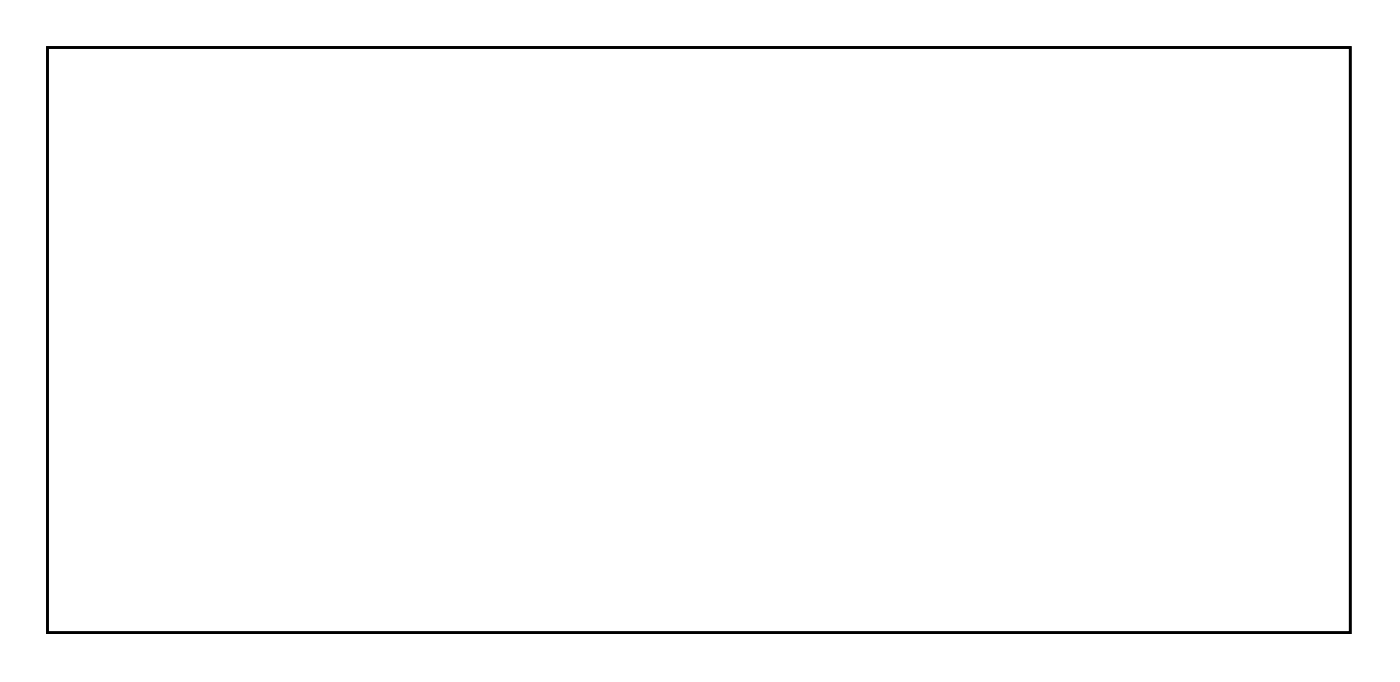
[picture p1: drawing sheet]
<svg xmlns="http://www.w3.org/2000/svg" width="107mm" height="52mm" viewBox="0 0 107 52" stroke-linecap="round" stroke-linejoin="round" font-family="sans-serif">
<path d="M3.6 3.6h99.8v44.8h-99.8z" fill="none" stroke="#000" stroke-width=".2"/>
<path d="M3.6 3.6v44.8h99.8v-44.8zM3.6 3.6h99.8v44.8h-99.8z" fill="#000"/>
<circle cx="92" cy="25.9" r=".84" fill="#fff"/>
<circle cx="92" cy="25.9" r=".84" fill="none" stroke="#fff" stroke-width=".79" stroke-linecap="butt"/>
<circle cx="92" cy="30.9" r=".84" fill="#fff"/>
<circle cx="92" cy="30.9" r=".84" fill="none" stroke="#fff" stroke-width=".79" stroke-linecap="butt"/>
<circle cx="92.1" cy="13.2" r=".84" fill="#fff"/>
<circle cx="92.1" cy="13.2" r=".84" fill="none" stroke="#fff" stroke-width=".79" stroke-linecap="butt"/>
<circle cx="97.1" cy="13.2" r=".84" fill="#fff"/>
<circle cx="97.1" cy="13.2" r=".84" fill="none" stroke="#fff" stroke-width=".79" stroke-linecap="butt"/>
<circle cx="97" cy="43.6" r=".84" fill="#fff"/>
<circle cx="97" cy="43.6" r=".84" fill="none" stroke="#fff" stroke-width=".79" stroke-linecap="butt"/>
<circle cx="92" cy="43.6" r=".84" fill="#fff"/>
<circle cx="92" cy="43.6" r=".84" fill="none" stroke="#fff" stroke-width=".79" stroke-linecap="butt"/>
<circle cx="5.7" cy="36" r=".74" fill="#fff"/>
<circle cx="5.7" cy="36" r=".74" fill="none" stroke="#fff" stroke-width=".76" stroke-linecap="butt"/>
<circle cx="5.7" cy="38.6" r=".74" fill="#fff"/>
<circle cx="5.7" cy="38.6" r=".74" fill="none" stroke="#fff" stroke-width=".76" stroke-linecap="butt"/>
<circle cx="61.6" cy="13.2" r=".7" fill="#fff"/>
<circle cx="61.6" cy="13.2" r=".7" fill="none" stroke="#fff" stroke-width=".76" stroke-linecap="butt"/>
<circle cx="61.6" cy="19.7" r=".7" fill="#fff"/>
<circle cx="61.6" cy="19.7" r=".7" fill="none" stroke="#fff" stroke-width=".76" stroke-linecap="butt"/>
<circle cx="66.1" cy="13.2" r=".7" fill="#fff"/>
<circle cx="66.1" cy="13.2" r=".7" fill="none" stroke="#fff" stroke-width=".76" stroke-linecap="butt"/>
<circle cx="66.1" cy="19.7" r=".7" fill="#fff"/>
<circle cx="66.1" cy="19.7" r=".7" fill="none" stroke="#fff" stroke-width=".76" stroke-linecap="butt"/>
<path d="M88.8 17.5h1.4v1.5h-1.4z" fill="#fff"/>
<path d="M88.8 17.5h1.4v1.5h-1.4z" fill="none" stroke="#fff" stroke-width=".76" stroke-linecap="butt"/>
<circle cx="89.5" cy="18.2" r=".74" fill="#fff"/>
<circle cx="89.5" cy="18.2" r=".74" fill="none" stroke="#fff" stroke-width=".76" stroke-linecap="butt"/>
<circle cx="87" cy="18.2" r=".74" fill="#fff"/>
<circle cx="87" cy="18.2" r=".74" fill="none" stroke="#fff" stroke-width=".76" stroke-linecap="butt"/>
<circle cx="84.4" cy="18.2" r=".74" fill="#fff"/>
<circle cx="84.4" cy="18.2" r=".74" fill="none" stroke="#fff" stroke-width=".76" stroke-linecap="butt"/>
<circle cx="5.7" cy="23.3" r=".74" fill="#fff"/>
<circle cx="5.7" cy="23.3" r=".74" fill="none" stroke="#fff" stroke-width=".76" stroke-linecap="butt"/>
<circle cx="5.7" cy="20.8" r=".74" fill="#fff"/>
<circle cx="5.7" cy="20.8" r=".74" fill="none" stroke="#fff" stroke-width=".76" stroke-linecap="butt"/>
<circle cx="5.7" cy="25.9" r=".74" fill="#fff"/>
<circle cx="5.7" cy="25.9" r=".74" fill="none" stroke="#fff" stroke-width=".76" stroke-linecap="butt"/>
<circle cx="5.7" cy="28.4" r=".74" fill="#fff"/>
<circle cx="5.7" cy="28.4" r=".74" fill="none" stroke="#fff" stroke-width=".76" stroke-linecap="butt"/>
<circle cx="5.7" cy="30.9" r=".74" fill="#fff"/>
<circle cx="5.7" cy="30.9" r=".74" fill="none" stroke="#fff" stroke-width=".76" stroke-linecap="butt"/>
<circle cx="5.7" cy="33.5" r=".74" fill="#fff"/>
<circle cx="5.7" cy="33.5" r=".74" fill="none" stroke="#fff" stroke-width=".76" stroke-linecap="butt"/>
<circle cx="56.5" cy="8.2" r=".67" fill="#fff"/>
<circle cx="56.5" cy="8.2" r=".67" fill="none" stroke="#fff" stroke-width=".69" stroke-linecap="butt"/>
<path d="M55.8 7.5h1.4v1.3h-1.4z" fill="#fff"/>
<path d="M55.8 7.5h1.4v1.3h-1.4z" fill="none" stroke="#fff" stroke-width=".69" stroke-linecap="butt"/>
<circle cx="56.5" cy="10.7" r=".67" fill="#fff"/>
<circle cx="56.5" cy="10.7" r=".67" fill="none" stroke="#fff" stroke-width=".69" stroke-linecap="butt"/>
<circle cx="56.5" cy="13.2" r=".67" fill="#fff"/>
<circle cx="56.5" cy="13.2" r=".67" fill="none" stroke="#fff" stroke-width=".69" stroke-linecap="butt"/>
<circle cx="56.5" cy="15.8" r=".67" fill="#fff"/>
<circle cx="56.5" cy="15.8" r=".67" fill="none" stroke="#fff" stroke-width=".69" stroke-linecap="butt"/>
<circle cx="56.5" cy="18.3" r=".67" fill="#fff"/>
<circle cx="56.5" cy="18.3" r=".67" fill="none" stroke="#fff" stroke-width=".69" stroke-linecap="butt"/>
<circle cx="56.5" cy="20.9" r=".67" fill="#fff"/>
<circle cx="56.5" cy="20.9" r=".67" fill="none" stroke="#fff" stroke-width=".69" stroke-linecap="butt"/>
<circle cx="56.5" cy="23.4" r=".67" fill="#fff"/>
<circle cx="56.5" cy="23.4" r=".67" fill="none" stroke="#fff" stroke-width=".69" stroke-linecap="butt"/>
<circle cx="56.5" cy="25.9" r=".67" fill="#fff"/>
<circle cx="56.5" cy="25.9" r=".67" fill="none" stroke="#fff" stroke-width=".69" stroke-linecap="butt"/>
<circle cx="56.5" cy="28.5" r=".67" fill="#fff"/>
<circle cx="56.5" cy="28.5" r=".67" fill="none" stroke="#fff" stroke-width=".69" stroke-linecap="butt"/>
<circle cx="56.5" cy="31" r=".67" fill="#fff"/>
<circle cx="56.5" cy="31" r=".67" fill="none" stroke="#fff" stroke-width=".69" stroke-linecap="butt"/>
<circle cx="56.5" cy="33.6" r=".67" fill="#fff"/>
<circle cx="56.5" cy="33.6" r=".67" fill="none" stroke="#fff" stroke-width=".69" stroke-linecap="butt"/>
<circle cx="56.5" cy="36.1" r=".67" fill="#fff"/>
<circle cx="56.5" cy="36.1" r=".67" fill="none" stroke="#fff" stroke-width=".69" stroke-linecap="butt"/>
<circle cx="56.5" cy="38.6" r=".67" fill="#fff"/>
<circle cx="56.5" cy="38.6" r=".67" fill="none" stroke="#fff" stroke-width=".69" stroke-linecap="butt"/>
<circle cx="56.5" cy="41.2" r=".67" fill="#fff"/>
<circle cx="56.5" cy="41.2" r=".67" fill="none" stroke="#fff" stroke-width=".69" stroke-linecap="butt"/>
<circle cx="56.5" cy="43.7" r=".67" fill="#fff"/>
<circle cx="56.5" cy="43.7" r=".67" fill="none" stroke="#fff" stroke-width=".69" stroke-linecap="butt"/>
<circle cx="41.2" cy="8.2" r=".67" fill="#fff"/>
<circle cx="41.2" cy="8.2" r=".67" fill="none" stroke="#fff" stroke-width=".69" stroke-linecap="butt"/>
<circle cx="41.2" cy="10.7" r=".67" fill="#fff"/>
<circle cx="41.2" cy="10.7" r=".67" fill="none" stroke="#fff" stroke-width=".69" stroke-linecap="butt"/>
<circle cx="41.2" cy="13.2" r=".67" fill="#fff"/>
<circle cx="41.2" cy="13.2" r=".67" fill="none" stroke="#fff" stroke-width=".69" stroke-linecap="butt"/>
<circle cx="41.2" cy="15.8" r=".67" fill="#fff"/>
<circle cx="41.2" cy="15.8" r=".67" fill="none" stroke="#fff" stroke-width=".69" stroke-linecap="butt"/>
<circle cx="41.2" cy="18.3" r=".67" fill="#fff"/>
<circle cx="41.2" cy="18.3" r=".67" fill="none" stroke="#fff" stroke-width=".69" stroke-linecap="butt"/>
<circle cx="41.2" cy="20.9" r=".67" fill="#fff"/>
<circle cx="41.2" cy="20.9" r=".67" fill="none" stroke="#fff" stroke-width=".69" stroke-linecap="butt"/>
<circle cx="41.2" cy="23.4" r=".67" fill="#fff"/>
<circle cx="41.2" cy="23.4" r=".67" fill="none" stroke="#fff" stroke-width=".69" stroke-linecap="butt"/>
<circle cx="41.2" cy="25.9" r=".67" fill="#fff"/>
<circle cx="41.2" cy="25.9" r=".67" fill="none" stroke="#fff" stroke-width=".69" stroke-linecap="butt"/>
<circle cx="41.2" cy="28.5" r=".67" fill="#fff"/>
<circle cx="41.2" cy="28.5" r=".67" fill="none" stroke="#fff" stroke-width=".69" stroke-linecap="butt"/>
<circle cx="41.2" cy="31" r=".67" fill="#fff"/>
<circle cx="41.2" cy="31" r=".67" fill="none" stroke="#fff" stroke-width=".69" stroke-linecap="butt"/>
<circle cx="41.2" cy="33.6" r=".67" fill="#fff"/>
<circle cx="41.2" cy="33.6" r=".67" fill="none" stroke="#fff" stroke-width=".69" stroke-linecap="butt"/>
<circle cx="41.2" cy="36.1" r=".67" fill="#fff"/>
<circle cx="41.2" cy="36.1" r=".67" fill="none" stroke="#fff" stroke-width=".69" stroke-linecap="butt"/>
<circle cx="41.2" cy="38.6" r=".67" fill="#fff"/>
<circle cx="41.2" cy="38.6" r=".67" fill="none" stroke="#fff" stroke-width=".69" stroke-linecap="butt"/>
<circle cx="41.2" cy="41.2" r=".67" fill="#fff"/>
<circle cx="41.2" cy="41.2" r=".67" fill="none" stroke="#fff" stroke-width=".69" stroke-linecap="butt"/>
<circle cx="41.2" cy="43.7" r=".67" fill="#fff"/>
<circle cx="41.2" cy="43.7" r=".67" fill="none" stroke="#fff" stroke-width=".69" stroke-linecap="butt"/>
<circle cx="84.4" cy="46.2" r=".72" fill="#fff"/>
<circle cx="84.4" cy="46.2" r=".72" fill="none" stroke="#fff" stroke-width=".69" stroke-linecap="butt"/>
<path d="M82.7 45.5v1.4h3.4v-1.4zM83.7 46.2a.72 .72 0 0 1 1.4 0 .72 .72 0 0 1-1.4 0z" fill="#fff"/>
<g fill="none" stroke="#fff" stroke-width=".25">
<path d="M82.7 45.5h3.4v1.4h-3.4z"/>
<circle cx="84.4" cy="46.2" r=".72"/>
</g>
<circle cx="84.4" cy="43.6" r=".72" fill="#fff"/>
<circle cx="84.4" cy="43.6" r=".72" fill="none" stroke="#fff" stroke-width=".69" stroke-linecap="butt"/>
<path d="M82.7 42.9v1.5h3.4v-1.5zM83.7 43.6a.72 .72 0 0 1 1.4 0 .72 .72 0 0 1-1.4 0z" fill="#fff"/>
<g fill="none" stroke="#fff" stroke-width=".25">
<path d="M82.7 42.9h3.4v1.5h-3.4z"/>
<circle cx="84.4" cy="43.6" r=".72"/>
</g>
<circle cx="84.4" cy="41.1" r=".72" fill="#fff"/>
<circle cx="84.4" cy="41.1" r=".72" fill="none" stroke="#fff" stroke-width=".69" stroke-linecap="butt"/>
<path d="M82.7 40.4v1.4h3.4v-1.4zM83.7 41.1a.72 .72 0 0 1 1.4 0 .72 .72 0 0 1-1.4 0z" fill="#fff"/>
<g fill="none" stroke="#fff" stroke-width=".25">
<path d="M82.7 40.4h3.4v1.4h-3.4z"/>
<circle cx="84.4" cy="41.1" r=".72"/>
</g>
<circle cx="84.4" cy="38.6" r=".72" fill="#fff"/>
<circle cx="84.4" cy="38.6" r=".72" fill="none" stroke="#fff" stroke-width=".69" stroke-linecap="butt"/>
<path d="M82.7 37.8v1.5h3.4v-1.5zM83.7 38.6a.72 .72 0 0 1 1.4 0 .72 .72 0 0 1-1.4 0z" fill="#fff"/>
<g fill="none" stroke="#fff" stroke-width=".25">
<path d="M82.7 37.8h3.4v1.5h-3.4z"/>
<circle cx="84.4" cy="38.6" r=".72"/>
</g>
<circle cx="84.4" cy="36" r=".72" fill="#fff"/>
<circle cx="84.4" cy="36" r=".72" fill="none" stroke="#fff" stroke-width=".69" stroke-linecap="butt"/>
<path d="M82.7 35.3v1.4h3.4v-1.4zM83.7 36a.72 .72 0 0 1 1.4 0 .72 .72 0 0 1-1.4 0z" fill="#fff"/>
<g fill="none" stroke="#fff" stroke-width=".25">
<path d="M82.7 35.3h3.4v1.4h-3.4z"/>
<circle cx="84.4" cy="36" r=".72"/>
</g>
<circle cx="84.4" cy="33.5" r=".72" fill="#fff"/>
<circle cx="84.4" cy="33.5" r=".72" fill="none" stroke="#fff" stroke-width=".69" stroke-linecap="butt"/>
<path d="M82.7 32.8v1.4h3.4v-1.4zM83.7 33.5a.72 .72 0 0 1 1.4 0 .72 .72 0 0 1-1.4 0z" fill="#fff"/>
<g fill="none" stroke="#fff" stroke-width=".25">
<path d="M82.7 32.8h3.4v1.4h-3.4z"/>
<circle cx="84.4" cy="33.5" r=".72"/>
</g>
<circle cx="84.4" cy="30.9" r=".72" fill="#fff"/>
<circle cx="84.4" cy="30.9" r=".72" fill="none" stroke="#fff" stroke-width=".69" stroke-linecap="butt"/>
<path d="M82.7 30.2v1.5h3.4v-1.5zM83.7 30.9a.72 .72 0 0 1 1.4 0 .72 .72 0 0 1-1.4 0z" fill="#fff"/>
<g fill="none" stroke="#fff" stroke-width=".25">
<path d="M82.7 30.2h3.4v1.5h-3.4z"/>
<circle cx="84.4" cy="30.9" r=".72"/>
</g>
<circle cx="84.4" cy="28.4" r=".72" fill="#fff"/>
<circle cx="84.4" cy="28.4" r=".72" fill="none" stroke="#fff" stroke-width=".69" stroke-linecap="butt"/>
<path d="M82.7 27.7v1.4h3.4v-1.4zM83.7 28.4a.72 .72 0 0 1 1.4 0 .72 .72 0 0 1-1.4 0z" fill="#fff"/>
<g fill="none" stroke="#fff" stroke-width=".25">
<path d="M82.7 27.7h3.4v1.4h-3.4z"/>
<circle cx="84.4" cy="28.4" r=".72"/>
</g>
<circle cx="69.2" cy="28.4" r=".72" fill="#fff"/>
<circle cx="69.2" cy="28.4" r=".72" fill="none" stroke="#fff" stroke-width=".69" stroke-linecap="butt"/>
<path d="M67.5 27.7v1.4h3.3v-1.4zM68.5 28.4a.72 .72 0 0 1 1.4 0 .72 .72 0 0 1-1.4 0z" fill="#fff"/>
<g fill="none" stroke="#fff" stroke-width=".25">
<path d="M67.5 27.7h3.3v1.4h-3.3z"/>
<circle cx="69.2" cy="28.4" r=".72"/>
</g>
<circle cx="69.2" cy="30.9" r=".72" fill="#fff"/>
<circle cx="69.2" cy="30.9" r=".72" fill="none" stroke="#fff" stroke-width=".69" stroke-linecap="butt"/>
<path d="M67.5 30.2v1.5h3.3v-1.5zM68.5 30.9a.72 .72 0 0 1 1.4 0 .72 .72 0 0 1-1.4 0z" fill="#fff"/>
<g fill="none" stroke="#fff" stroke-width=".25">
<path d="M67.5 30.2h3.3v1.5h-3.3z"/>
<circle cx="69.2" cy="30.9" r=".72"/>
</g>
<circle cx="69.2" cy="33.5" r=".72" fill="#fff"/>
<circle cx="69.2" cy="33.5" r=".72" fill="none" stroke="#fff" stroke-width=".69" stroke-linecap="butt"/>
<path d="M67.5 32.8v1.4h3.3v-1.4zM68.5 33.5a.72 .72 0 0 1 1.4 0 .72 .72 0 0 1-1.4 0z" fill="#fff"/>
<g fill="none" stroke="#fff" stroke-width=".25">
<path d="M67.5 32.8h3.3v1.4h-3.3z"/>
<circle cx="69.2" cy="33.5" r=".72"/>
</g>
<circle cx="69.2" cy="36" r=".72" fill="#fff"/>
<circle cx="69.2" cy="36" r=".72" fill="none" stroke="#fff" stroke-width=".69" stroke-linecap="butt"/>
<path d="M67.5 35.3v1.4h3.3v-1.4zM68.5 36a.72 .72 0 0 1 1.4 0 .72 .72 0 0 1-1.4 0z" fill="#fff"/>
<g fill="none" stroke="#fff" stroke-width=".25">
<path d="M67.5 35.3h3.3v1.4h-3.3z"/>
<circle cx="69.2" cy="36" r=".72"/>
</g>
<circle cx="69.2" cy="38.6" r=".72" fill="#fff"/>
<circle cx="69.2" cy="38.6" r=".72" fill="none" stroke="#fff" stroke-width=".69" stroke-linecap="butt"/>
<path d="M67.5 37.8v1.5h3.3v-1.5zM68.5 38.6a.72 .72 0 0 1 1.4 0 .72 .72 0 0 1-1.4 0z" fill="#fff"/>
<g fill="none" stroke="#fff" stroke-width=".25">
<path d="M67.5 37.8h3.3v1.5h-3.3z"/>
<circle cx="69.2" cy="38.6" r=".72"/>
</g>
<circle cx="69.2" cy="41.1" r=".72" fill="#fff"/>
<circle cx="69.2" cy="41.1" r=".72" fill="none" stroke="#fff" stroke-width=".69" stroke-linecap="butt"/>
<path d="M67.5 40.4v1.4h3.3v-1.4zM68.5 41.1a.72 .72 0 0 1 1.4 0 .72 .72 0 0 1-1.4 0z" fill="#fff"/>
<g fill="none" stroke="#fff" stroke-width=".25">
<path d="M67.5 40.4h3.3v1.4h-3.3z"/>
<circle cx="69.2" cy="41.1" r=".72"/>
</g>
<circle cx="69.2" cy="43.6" r=".72" fill="#fff"/>
<circle cx="69.2" cy="43.6" r=".72" fill="none" stroke="#fff" stroke-width=".69" stroke-linecap="butt"/>
<path d="M67.5 42.9v1.5h3.3v-1.5zM68.5 43.6a.72 .72 0 0 1 1.4 0 .72 .72 0 0 1-1.4 0z" fill="#fff"/>
<g fill="none" stroke="#fff" stroke-width=".25">
<path d="M67.5 42.9h3.3v1.5h-3.3z"/>
<circle cx="69.2" cy="43.6" r=".72"/>
</g>
<circle cx="69.2" cy="46.2" r=".72" fill="#fff"/>
<circle cx="69.2" cy="46.2" r=".72" fill="none" stroke="#fff" stroke-width=".69" stroke-linecap="butt"/>
<path d="M67.5 45.5v1.4h3.3v-1.4zM68.5 46.2a.72 .72 0 0 1 1.4 0 .72 .72 0 0 1-1.4 0z" fill="#fff"/>
<g fill="none" stroke="#fff" stroke-width=".25">
<path d="M67.5 45.5h3.3v1.4h-3.3z"/>
<circle cx="69.2" cy="46.2" r=".72"/>
</g>
</svg>
